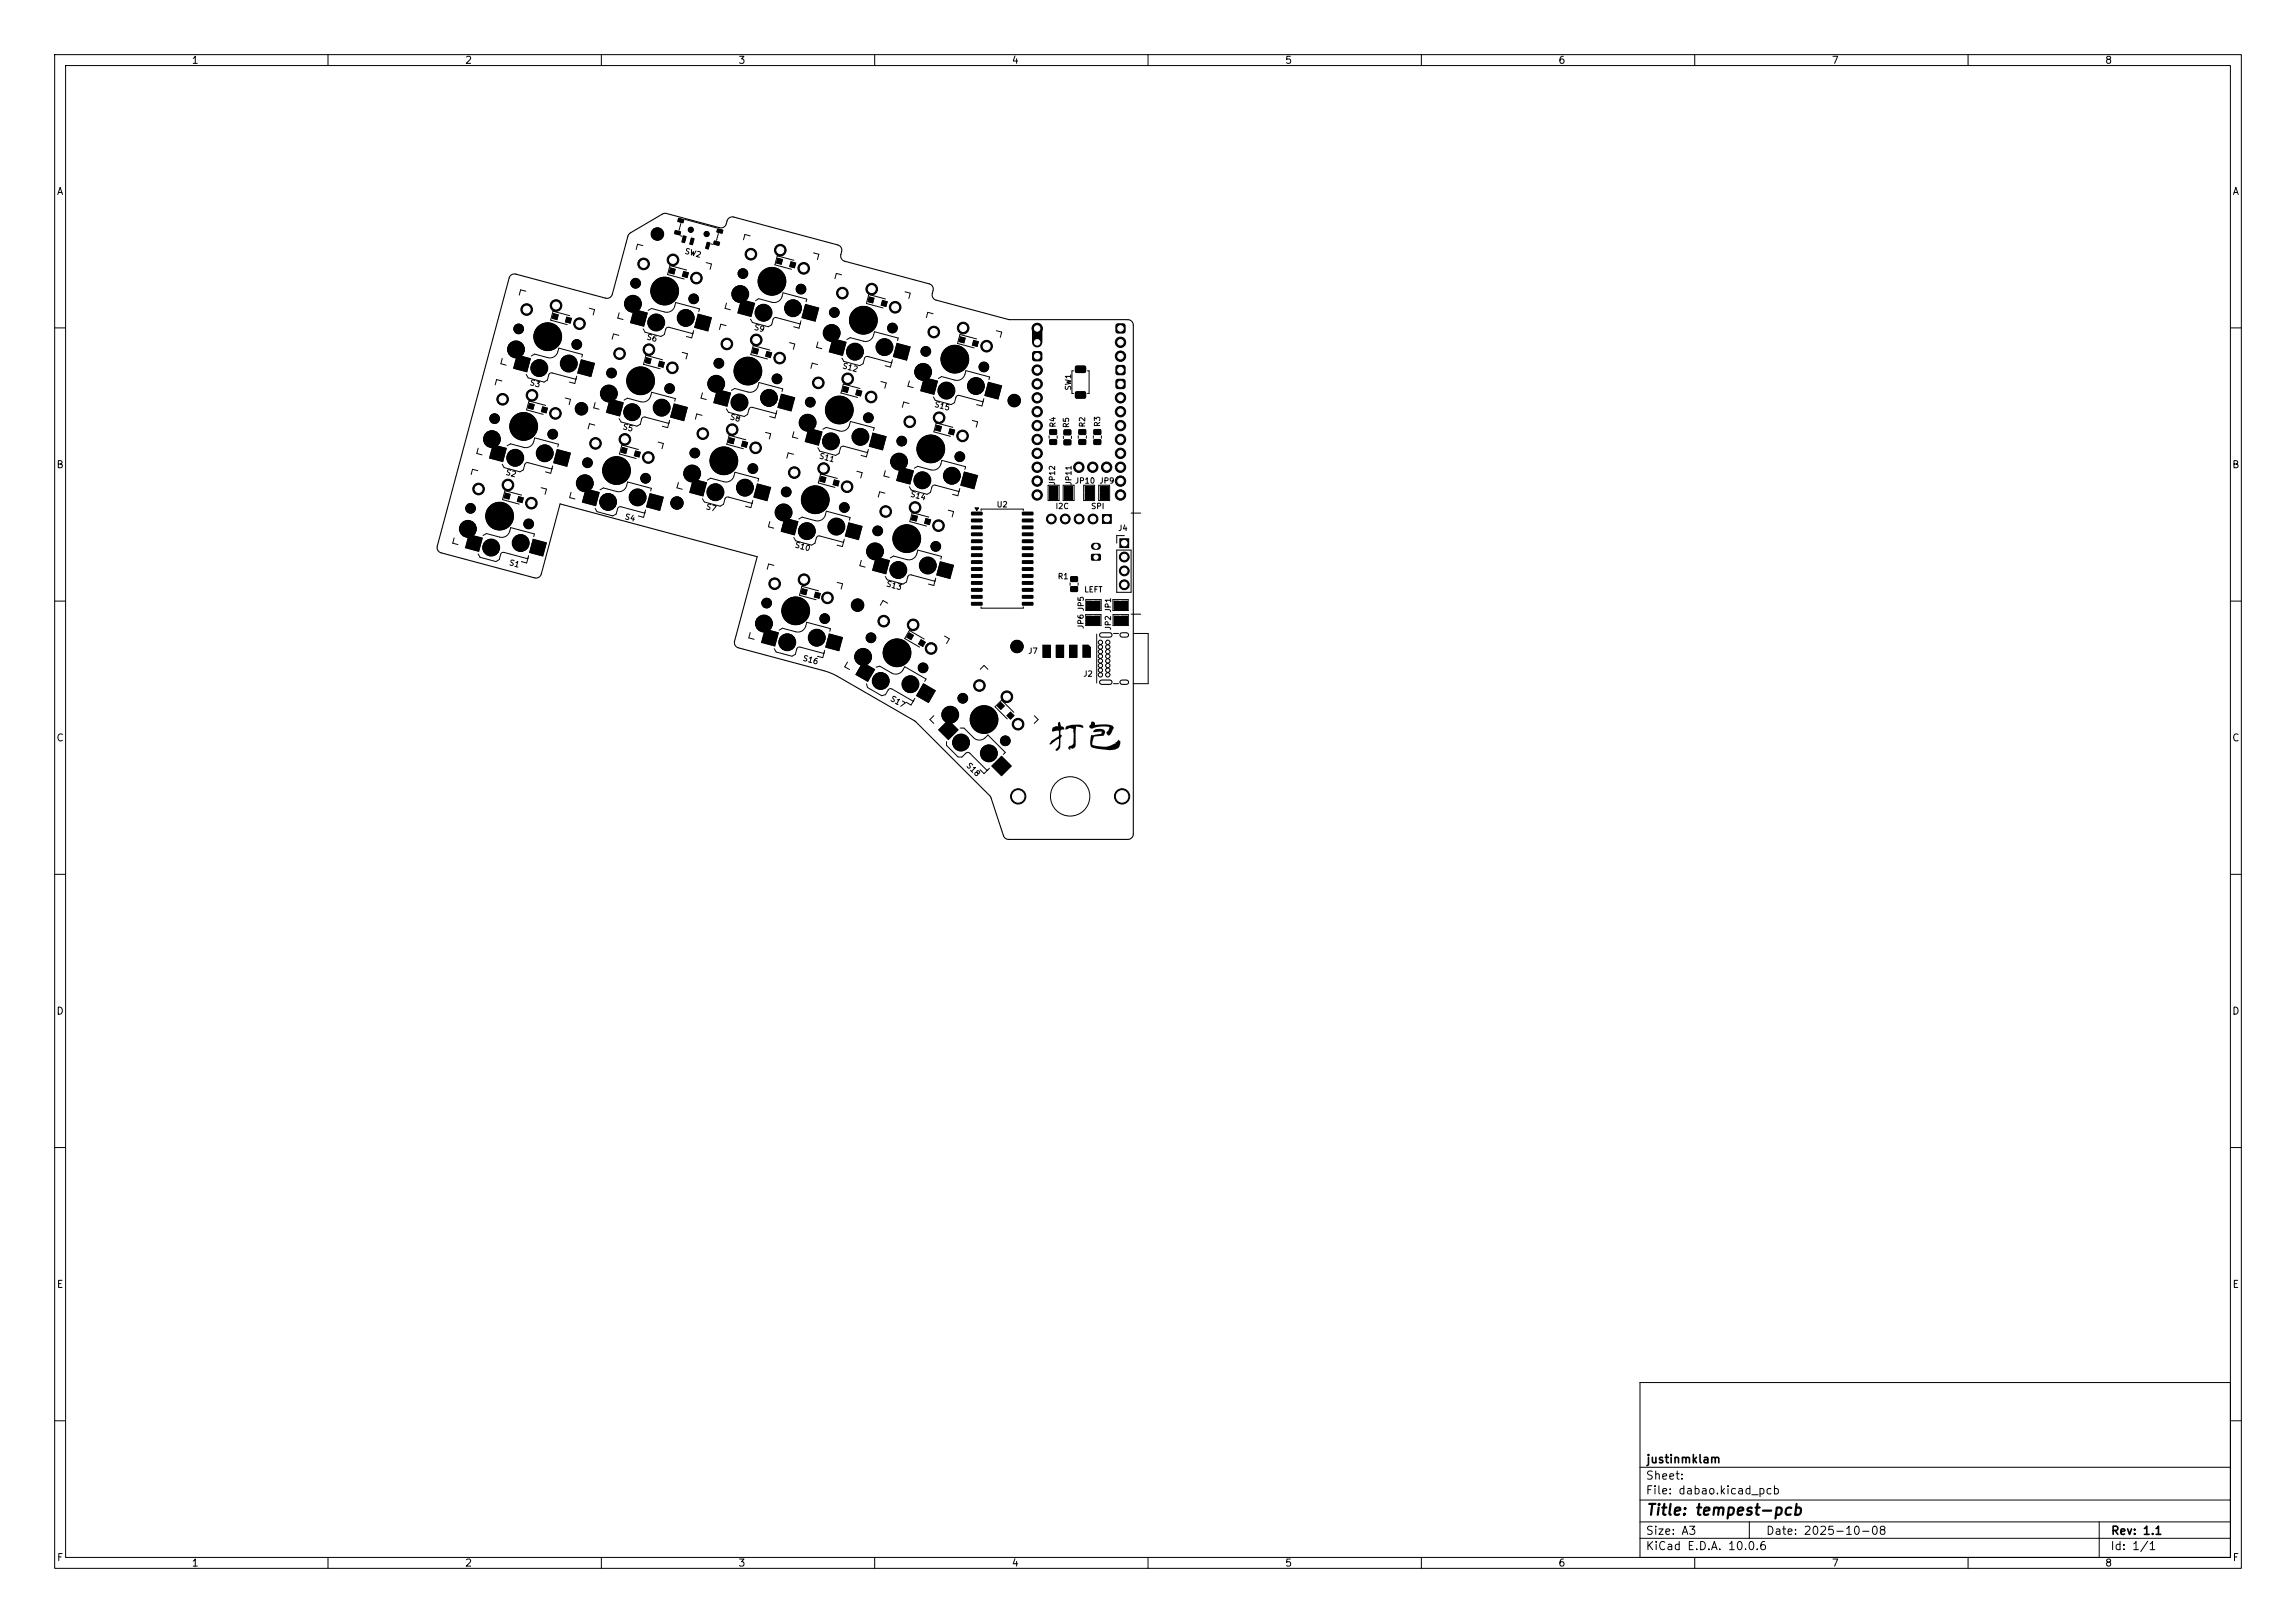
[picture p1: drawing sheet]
<svg xmlns="http://www.w3.org/2000/svg" width="420mm" height="297mm" viewBox="0 0 420 297" stroke-linecap="round" stroke-linejoin="round" font-family="sans-serif">
<defs><g id="words">
<text font-size="2" x="301" y="277.8">Title: tempest-pcb</text>
<g font-size="1.5">
<text x="301" y="268.1">justinmklam</text>
<text x="300.9" y="273.8">File: dabao.kicad_pcb</text>
<text x="300.9" y="271.1">Sheet:</text>
<text x="300.9" y="281.2">Size: A3</text>
<text x="322.9" y="281.2">Date: 2025-10-08</text>
<text x="386" y="281.2">Rev: 1.1</text>
<text x="300.9" y="284">KiCad E.D.A. 10.0.6</text>
<text x="385.9" y="284">Id: 1/1</text>
</g>
<g font-size="1.3">
<text x="35" y="12">1</text>
<text x="85" y="12">2</text>
<text x="135" y="12">3</text>
<text x="185" y="12">4</text>
<text x="235" y="12">5</text>
<text x="285" y="12">6</text>
<text x="335" y="12">7</text>
<text x="385" y="12">8</text>
<text x="10.3" y="36">A</text>
<text x="408.3" y="36">A</text>
<text x="10.2" y="86">B</text>
<text x="408.2" y="86">B</text>
<text x="10.2" y="136">C</text>
<text x="408.2" y="136">C</text>
<text x="10.2" y="186">D</text>
<text x="408.2" y="186">D</text>
<text x="10.3" y="236">E</text>
<text x="408.3" y="236">E</text>
<text x="10.3" y="286">F</text>
<text x="35" y="287">1</text>
<text x="85" y="287">2</text>
<text x="135" y="287">3</text>
<text x="185" y="287">4</text>
<text x="235" y="287">5</text>
<text x="285" y="287">6</text>
<text x="335" y="287">7</text>
<text x="385" y="287">8</text>
<text x="408.3" y="286">F</text>
</g>
<g font-size="1">
<text x="125" y="46.6" transform="rotate(15 125 46.6)">SW2</text>
<text x="118.1" y="62.3" transform="rotate(15 118.1 62.3)">S6</text>
<text x="137.7" y="60.5" transform="rotate(15 137.7 60.5)">S9</text>
<text x="96.7" y="70.7" transform="rotate(15 96.7 70.7)">S3</text>
<text x="153.9" y="67.6" transform="rotate(15 153.9 67.6)">S12</text>
<text x="196.2" y="71.6" transform="rotate(-90 196.2 71.6)">SW1</text>
<text x="133.3" y="76.9" transform="rotate(15 133.3 76.9)">S8</text>
<text x="170.7" y="74.6" transform="rotate(15 170.7 74.6)">S15</text>
<text x="113.7" y="78.7" transform="rotate(15 113.7 78.7)">S5</text>
<text x="193.3" y="78.3" transform="rotate(-90 193.3 78.3)">R4</text>
<text x="195.8" y="78.4" transform="rotate(-90 195.8 78.4)">R5</text>
<text x="198.7" y="78.3" transform="rotate(-90 198.7 78.3)">R2</text>
<text x="201.5" y="78.2" transform="rotate(-90 201.5 78.2)">R3</text>
<text x="92.3" y="87.1" transform="rotate(15 92.3 87.1)">S2</text>
<text x="149.6" y="84.1" transform="rotate(15 149.6 84.1)">S11</text>
<text x="193.2" y="88.9" transform="rotate(-90 193.2 88.9)">JP12</text>
<text x="196.2" y="88.9" transform="rotate(-90 196.2 88.9)">JP11</text>
<text x="196.5" y="88.7">JP10 JP9</text>
<text x="114" y="95.2" transform="rotate(15 114 95.2)">S4</text>
<text x="128.9" y="93.4" transform="rotate(15 128.9 93.4)">S7</text>
<text x="166.3" y="91.1" transform="rotate(15 166.3 91.1)">S14</text>
<text x="182.2" y="93.1">U2</text>
<text x="193" y="93.4">I2C</text>
<text x="199.5" y="93.4">SPI</text>
<text x="145.2" y="100.4" transform="rotate(15 145.2 100.4)">S10</text>
<text x="204.4" y="97.4">J4</text>
<text x="92.9" y="103.6" transform="rotate(15 92.9 103.6)">S1</text>
<text x="161.9" y="107.5" transform="rotate(15 161.9 107.5)">S13</text>
<text x="193.4" y="106.2">R1</text>
<text x="198.2" y="108.6">LEFT</text>
<text x="188" y="119.9">J7</text>
<text x="198.5" y="115.2" transform="rotate(-90 198.5 115.2)">JP6 JP5</text>
<text x="203.5" y="115.4" transform="rotate(-90 203.5 115.4)">JP2 JP1</text>
<text x="146.6" y="121.1" transform="rotate(15 146.6 121.1)">S16</text>
<text x="198.1" y="124.1">J2</text>
<text x="162.5" y="128.3" transform="rotate(30 162.5 128.3)">S17</text>
<text x="176.4" y="140.3" transform="rotate(45 176.4 140.3)">S18</text>
</g>
</g></defs>
<g fill="none" stroke="#000" stroke-width=".18">
<path d="M10 10h400v277h-400zM12 12h396v273h-396zM60 10v2M110 10v2M160 10v2M210 10v2M260 10v2M310 10v2M360 10v2M96.2 53.3l-1-.3-.2 1M104.2 57.8l-3-.9-.5 1.7 3.1 .8M107.8 56.4l1 .3-.3 .9"/>
<path d="M113.3 57.2l-.3 1 1 .3M117.6 44.9l-1-.2-.2 1M118.6 56.8l.6-.4 2.4 .7a1.5 1.5 0 0 0 1.8-1.1l.2-.6 4.3 1.1-.1 .5M124.5 43.1l.3 .1M124.5 40.9l-.3 1.2M125.3 40.1l5.9 1.6M125.6 49.4l-3-.8-.5 1.6 3.1 .9M129.2 48.1l.9 .2-.2 1M130 44.6l.4 .1M131.4 42.7l-.3 1.3M132.8 59.6l-.9-.3-.3 1M132.9 55.5l-.3 .9 1 .3"/>
<path d="M137.2 43.2l-.9-.3-.3 1M137.3 58.4l.3 .6 2.9 .8 .6-.4 .4-1 .3-.3 4.6 1.2M138.2 55l.6-.3 2.4 .6a1.5 1.5 0 0 0 1.9-1l.1-.7 4.4 1.1-.2 .5M145.2 47.6l-3-.8-.5 1.7 3.1 .8M146.5 58.7l-.3 1.4-1-.3M148.8 46.3l1 .2-.3 1M153.9 50.3l-.9-.3-.3 1M162 54.7l-3.1-.8-.4 1.6 3 .9M165.5 53.4l1 .3-.3 .9M170.7 57.4l-1-.2-.2 .9M10 60h2M91.8 69.7l-1-.2-.2 .9"/>
<path d="M91.9 65.6l-.3 1 1 .2M96.3 68.5l.3 .6 2.9 .8 .6-.3 .3-1.1 .4-.3 4.5 1.2M97.2 65.2l.6-.4 2.4 .6a1.5 1.5 0 0 0 1.8-1l.2-.7 4.4 1.2-.2 .5M99.8 74.2l-3-.8-.5 1.6 3.1 .8M103.4 72.8l1 .3-.3 .9M105.5 68.8l-.4 1.4-.9-.3M108.8 77.8l-1-.3-.2 1M108.9 73.7l-.3 .9 1 .3M113.2 61.4l-1-.3-.2 1M113.3 76.6l.3 .6 2.9 .8 .6-.4 .3-1 .4-.3 4.5 1.2M114.2 73.2l.6-.3 2.4 .6a1.5 1.5 0 0 0 1.8-1l.2-.7 4.3 1.1-.1 .5M117.7 60.2l.3 .6 2.9 .8 .6-.4 .3-1.1 .4-.2 4.5 1.2"/>
<path d="M121.2 65.8l-3-.8-.5 1.7 3.1 .8M122.5 76.9l-.4 1.4-.9-.3M124.8 64.5l.9 .2-.2 1M126.9 60.5l-.4 1.3-.9-.2M128.4 76l-.9-.2-.3 .9M128.5 71.9l-.3 1 1 .2M132.9 74.8l.3 .6 2.9 .8 .6-.3 .4-1.1 .3-.3 4.6 1.2M133.8 71.4l.6-.3 2.4 .6a1.5 1.5 0 0 0 1.9-1l.1-.7 4.4 1.2-.2 .4M140 79.1l1 .3-.3 .9M140.8 64.1l-3-.9-.5 1.7 3.1 .8M142.1 75.1l-.3 1.4-1-.3M144.4 62.7l1 .3-.3 .9"/>
<path d="M145.2 79l-.2 1 .9 .2M149.5 66.7l-.9-.2-.3 .9M149.6 62.6l-.2 1 .9 .2M150.5 78.6l.6-.4 2.4 .7a1.5 1.5 0 0 0 1.9-1.1l.2-.7 4.3 1.2-.1 .5M154 65.5l.4 .6 2.9 .8 .6-.3 .3-1.1 .4-.3 4.5 1.2M154.9 62.1l.6-.3 2.4 .6a1.5 1.5 0 0 0 1.9-1l.2-.7 4.3 1.2-.1 .4M157.3 71.1l-3-.8-.5 1.6 3.1 .8M161.1 69.8l1 .3-.3 .9M163.2 65.8l-.3 1.4-1-.3M166.3 73.8l-1-.2-.2 .9M166.3 69.7l-.2 1 1 .2M170.7 72.6l.4 .7 2.9 .7 .6-.3 .3-1.1 .4-.3 4.5 1.2"/>
<path d="M171.6 69.3l.7-.4 2.4 .7a1.5 1.5 0 0 0 1.8-1.1l.2-.7 4.3 1.2-.1 .5M174.3 78.2l-3-.8-.5 1.6 3.1 .8M177.9 76.9l.9 .3-.2 1M178.6 62l-3-.8-.4 1.7 3 .8M180 72.9l-.4 1.4-1-.3M182.3 60.5l.9 .3-.2 .9M191.9 79.7v.5M193.4 79.7v.5M194.5 79.8v.5M196 79.8v.5M196.4 67.9h-.3v4.1h.3M197.2 79.7v.5"/>
<path d="M198.7 79.7v.5M198.9 67.9h.3v4.1h-.3M200 79.7v.5M201.5 79.7v.5M408 60h2M83.1 98.4l-.3 1 1 .3M87.4 86.1l-1-.2-.2 .9M87.5 82l-.3 1 1 .2M88.4 98l.6-.4 2.4 .7a1.5 1.5 0 0 0 1.8-1.1l.2-.7 4.4 1.2-.2 .5M91.9 85l.3 .6 2.9 .7 .6-.3 .3-1.1 .4-.2 4.5 1.1M92.8 81.6l.6-.4 2.4 .7a1.5 1.5 0 0 0 1.8-1.1l.2-.7 4.4 1.2-.2 .5M95.4 90.6l-3-.8-.5 1.6 3.1 .8"/>
<path d="M99 89.2l1 .3-.3 1M101.1 85.3l-.4 1.3-.9-.3M104.5 90.1l-.3 1 1 .2M108.9 93l.3 .6 2.9 .8 .6-.3 .3-1.1 .4-.3 4.5 1.2M109.8 89.6l.6-.3 2.4 .6a1.5 1.5 0 0 0 1.8-1l.2-.7 4.3 1.2-.1 .4M116.8 82.3l-3-.9-.5 1.7 3.1 .8M118.1 93.3l-.4 1.4-.9-.3M120.4 80.9l.9 .3-.2 .9M124.1 88.3l-.3 1 1 .2M128.5 91.2l.3 .7 2.9 .7 .6-.3 .4-1.1 .3-.3 4.6 1.2M129.4 87.9l.6-.4 2.4 .7a1.5 1.5 0 0 0 1.9-1.1l.1-.7 4.4 1.2-.2 .5M136.4 80.5l-3-.8-.5 1.6 3.1 .8"/>
<path d="M137.7 91.5l-.3 1.4-1-.3M140.8 95.4l-.2 1 .9 .3M145.1 83.1l-.9-.2-.3 .9M145.2 98.4l.4 .6 2.9 .8 .6-.4 .3-1.1 .4-.2 4.5 1.1M146.1 95l.6-.4 2.4 .7a1.5 1.5 0 0 0 1.9-1.1l.2-.7 4.3 1.2-.1 .5M149.6 81.9l.4 .7 2.9 .7 .6-.3 .3-1.1 .4-.3 4.5 1.2M153.2 87.6l-3.1-.9-.4 1.7 3 .8M154.4 98.7l-.3 1.3-1-.2M156.7 86.2l1 .3-.3 1M158.8 82.2l-.3 1.4-1-.3M161.9 90.3l-1-.3-.2 1M161.9 86.1l-.2 1 1 .3"/>
<path d="M166.3 89.1l.4 .6 2.9 .8 .6-.4 .3-1 .4-.3 4.5 1.1M167.2 85.7l.7-.4 2.4 .7a1.5 1.5 0 0 0 1.8-1.1l.2-.7 4.3 1.2-.1 .5M169.9 94.6l-3-.8-.5 1.7 3.1 .8M173.5 93.4l.9 .2-.2 1M175.6 89.4l-.4 1.3-1-.2M178.3 92.9h.7l-.3 .5zM179.5 93.4v-.2h7.7v.2M191.7 88.8h2v2.8h-2zM194.5 88.8h2v2.8h-2zM198.2 88.8h2v2.8h-2zM201 88.8h2v2.8h-2zM205.7 98h-1.4v1.4"/>
<path d="M206.9 93.9h1.8M10 110h2M87.5 101.4l.3 .6 2.9 .8 .6-.4 .3-1.1 .4-.2 4.5 1.2M96.7 101.7l-.4 1.3-.9-.2M137.2 115.8l-.2 .9 .9 .3M141.6 103.5l-1-.3-.3 1M141.6 118.7l.4 .6 2.9 .8 .6-.4 .3-1 .4-.3 4.5 1.2M142.5 115.3l.6-.3 2.5 .6a1.5 1.5 0 0 0 1.8-1l.2-.7 4.3 1.1-.1 .5M149.7 108.1l-3-.8-.5 1.6 3.1 .9M150.9 119l-.4 1.4-1-.3M153.2 106.6l.9 .2-.2 1M157.5 102.6l-.2 .9 1 .3"/>
<path d="M161.9 105.5l.4 .6 2.9 .8 .6-.4 .3-1.1 .4-.2 4.5 1.2M162.4 110.4l-.9-.5-.5 .9M162.8 102.1l.7-.3 2.4 .6a1.5 1.5 0 0 0 1.8-1.1l.2-.6 4.3 1.1-.1 .5M169.1 116.9l-2.8-1.5-.8 1.4 2.7 1.6M171.2 105.8l-.4 1.3-1-.2M172.8 116.4l.8 .5-.5 .9M179.5 111v.3h7.7v-.3M195.7 106.7v.4M197.2 106.7v.4M198.6 112.5h2.8v2h-2.8zM198.6 109.7h2.8v2h-2.8zM200.6 116v9"/>
<path d="M203.6 109.7h2.8v2h-2.8zM203.6 112.5h2.8v2h-2.8zM203.7 115.9h.9M204.3 100.7h2.6v7.7h-2.6zM206.9 112.4h1.8M207.3 115.9h2.7v9.2h-2.7M408 110h2M155 121.2l-.5 .8 .9 .5M158.5 125.1l.2 .7 2.6 1.5 .7-.2 .5-.9 .5-.2 4 2.3M160.3 122.1l.6-.2 2.2 1.3a1.5 1.5 0 0 0 2.1-.6l.3-.6 3.9 2.3-.3 .4M167.3 127.8l-.7 1.2-.8-.5M170.8 131l-.7 .7 .7 .7"/>
<path d="M173.1 135.7v.7l2.2 2.1h.7l.8-.8h.4l3.4 3.3M175.6 133.2h.7l1.8 1.8a1.5 1.5 0 0 0 2.1 0l.5-.5 3.2 3.2-.4 .3M179.3 122.5l.7-.7 .7 .7M185.4 130.4l-2.2-2.3-1.2 1.2 2.2 2.3M189.2 131l.7 .7-.7 .7M203.7 125.1h.9M10 160h2M181 140.6l-1 1-.7-.7M408 160h2M10 210h2M408 210h2M300 253h108v32h-108z"/>
<path d="M10 260h2M300 278.5h108M300 274.5h108M300 268.5h108M320 278.5v3M384 278.5v6.5M408 260h2M60 285v2M110 285v2M160 285v2M210 285v2M260 285v2"/>
<path d="M300 281.5h108M310 285v2M360 285v2"/>
<circle cx="195.8" cy="145.7" r="3.6"/>
</g>
<g fill="#000">
<path d="M101.2 57.3l1 .3-.3 1-1-.3zM101.2 57.3l1 .3-.3 1-.9-.3zM103.6 57.9l1 .3-.2 1-1.1-.2zM103.6 58l1 .2-.3 1-.9-.3zM116 56.6l2.5 .6-.7 2.6-2.5-.7zM115.9 56.5l2.6 .7-.7 2.6-2.6-.7zM122.6 48.9l1 .3-.3 1-1-.2zM122.6 49l1 .2-.3 1-1-.3zM123.5 42.2l1 .2-.1 .6-1-.2zM123.4 42.1l1.1 .2-.1 .7-1.1-.2zM124.1 40l1 .2-.1 .6-1-.2zM124 39.9l1.1 .2-.1 .7-1.1-.2z"/>
<path d="M125 43.2l.5 .1-.3 1.1-.5-.1zM124.9 43.1l.7 .2-.4 1.2-.6-.2zM125 49.6l1 .3-.2 1-1.1-.3zM125 49.6l1 .3-.3 .9-.9-.2zM126.4 43.5l.6 .2-.4 1.1-.5-.2zM126.4 43.5l.6 .2-.4 1.2-.5-.2zM127.7 57.4l2.5 .7-.7 2.5-2.5-.7zM127.6 57.4l2.6 .7-.7 2.6-2.5-.7zM129.3 44.3l.6 .2-.4 1.1-.5-.2zM129.3 44.3l.6 .2-.4 1.2-.5-.3zM130.6 44.1l1 .2-.1 .6-1-.2zM130.6 44.1l1.1 .2-.1 .6-1.1-.2z"/>
<path d="M131.2 41.9l1 .2-.1 .6-1-.2zM131.2 41.8l1.1 .2-.1 .7-1.1-.2zM135.6 54.8l2.5 .7-.7 2.5-2.5-.7zM135.5 54.8l2.6 .6-.7 2.6-2.5-.7zM142.2 47.2l1 .2-.2 1.1-1.1-.3zM142.2 47.2l1 .3-.3 .9-.9-.2zM144.6 47.8l1.1 .3-.3 1-1.1-.3zM144.6 47.8l1 .3-.2 1-1-.3zM147.3 55.7l2.5 .6-.7 2.5-2.5-.6zM147.3 55.6l2.6 .7-.7 2.6-2.6-.7zM158.9 54.2l1.1 .3-.3 1-1-.2zM159 54.3l.9 .2-.2 1-1-.3z"/>
<path d="M161.3 54.9l1.1 .3-.3 1-1-.3zM161.4 54.9l1 .3-.3 .9-1-.2zM94.6 64.9l2.5 .7-.7 2.5-2.5-.7zM94.5 64.9l2.6 .7-.7 2.5-2.6-.6zM96.8 73.7l1 .3-.3 1-1-.3zM96.8 73.7l1 .3-.3 1-.9-.3zM99.2 74.4l1 .2-.2 1.1-1.1-.3zM99.2 74.4l1 .3-.3 .9-.9-.2zM106.3 65.8l2.5 .7-.7 2.5-2.5-.7zM106.3 65.8l2.5 .6-.6 2.6-2.6-.7zM111.6 73l2.5 .7-.7 2.5-2.5-.7zM111.5 73l2.6 .6-.7 2.6-2.6-.7z"/>
<path d="M118.2 65.4l1 .2-.3 1.1-1-.3zM118.2 65.4l1 .3-.3 .9-1-.2zM120.6 66l1 .3-.2 1-1.1-.3zM120.6 66l1 .3-.3 1-.9-.3zM123.3 73.9l2.5 .6-.7 2.5-2.5-.6zM123.2 73.8l2.6 .7-.7 2.6-2.5-.7zM131.2 71.2l2.5 .7-.7 2.5-2.5-.7zM131.1 71.2l2.6 .7-.7 2.5-2.5-.7zM137.8 63.6l1 .3-.2 1-1.1-.3zM137.8 63.6l1 .3-.3 .9-.9-.2zM140.2 64.2l1.1 .3-.3 1-1.1-.2zM140.2 64.3l1 .2-.2 1-1-.3z"/>
<path d="M142.9 72.1l2.5 .6-.7 2.6-2.5-.7zM142.9 72l2.6 .7-.7 2.6-2.6-.7zM147.9 78.3l2.6 .7-.7 2.6-2.6-.7zM152.3 61.9l2.5 .7-.7 2.5-2.5-.7zM152.3 61.9l2.6 .7-.7 2.5-2.6-.7zM154.3 70.6l1 .3-.2 1-1.1-.3zM154.3 70.7l1 .2-.3 1-.9-.3zM156.7 71.3l1 .2-.2 1.1-1.1-.3zM156.7 71.3l1 .3-.3 .9-.9-.2zM159.6 79.2l2.6 .6-.7 2.6-2.6-.7zM164 62.8l2.5 .6-.6 2.6-2.5-.7zM164 62.7l2.6 .7-.7 2.6-2.6-.7z"/>
<path d="M169 69l2.5 .7-.6 2.5-2.5-.7zM169 69l2.6 .7-.7 2.6-2.6-.7zM171.3 77.7l1 .3-.3 1-1-.2zM171.3 77.8l1 .2-.3 1-.9-.3zM173.7 78.4l1 .2-.2 1.1-1.1-.3zM173.7 78.4l1 .3-.3 .9-.9-.2zM175.6 61.6l1.1 .2-.3 1.1-1.1-.3zM175.6 61.6l1 .2-.2 1-1-.2zM178 62.2l1.1 .3-.3 1-1-.3zM178.1 62.2l.9 .3-.2 1-1-.3zM180.8 69.9l2.5 .7-.7 2.5-2.5-.7zM180.7 69.9l2.6 .6-.7 2.6-2.6-.7z"/>
<path d="M188.9 64.4l.4-.2h1l.2 .2 .2 .3v1l-.2 .3-.3 .1h-1l-.3-.1-.1-.4v-1zM192 78.6h1.2l.1 .2v.6l-.2 .2h-1l-.2-.3zM192 78.6h1.3l.1 .2-.1 .7-.2 .1h-1.1l-.1-.3zM194.6 78.7l1.2-.1 .2 .3-.1 .6-.2 .1h-1l-.1-.2zM194.6 78.7l.2-.1h1.1l.1 .3-.1 .7-.2 .1-1.1-.1-.1-.2zM196.7 71.8l.3-.2 1.5 .1 .2 .3-.1 .8-.3 .1h-1.5l-.1-.3zM196.7 67.1l.3-.2 1.5 .1 .2 .3-.1 .8-.3 .1h-1.5l-.1-.3zM196.8 71.6h1.7l.2 .4-.1 .8-.3 .2-1.5-.1-.2-.3v-.8zM196.8 66.9h1.7l.2 .4-.1 .8-.3 .2-1.5-.1-.2-.3v-.8zM197.3 78.6h1.2l.2 .2v.6l-.3 .2h-1l-.1-.3zM197.4 78.6h1.2l.1 .2v.7l-.3 .1h-1l-.2-.3zM200.1 78.6h1.2l.1 .2v.6l-.2 .2h-1l-.2-.3z"/>
<path d="M200 78.6l.3-.1 1 .1 .2 .2-.1 .7-.2 .1h-1.1l-.1-.3zM204.2 66.9l.3-.1h1l.3 .1 .1 .4v1l-.1 .2-.4 .2h-1l-.2-.2-.2-.3v-1zM204.2 69.5l.3-.2h1l.3 .2 .1 .3v1l-.1 .3-.4 .1h-1l-.2-.1-.2-.4v-1zM204.2 59.3l.3-.1h1l.3 .1 .1 .4v1l-.1 .2-.4 .2-1-.1-.2-.1-.2-.3v-1.1zM85.7 97.7l2.6 .7-.7 2.6-2.6-.7zM90.2 81.3l2.5 .7-.7 2.5-2.5-.6zM90.1 81.3l2.6 .7-.7 2.6-2.6-.7zM92.4 90.1l1 .3-.3 1-1-.2zM92.4 90.2l1 .2-.3 1-.9-.3zM94.8 90.8l1 .2-.2 1.1-1.1-.3zM94.8 90.8l1 .3-.3 .9-.9-.2zM97.5 98.6l2.5 .7-.6 2.6-2.6-.7z"/>
<path d="M101.9 82.2l2.5 .7-.7 2.5-2.5-.7zM101.9 82.2l2.5 .7-.6 2.5-2.6-.7zM107.2 89.4l2.5 .7-.7 2.5-2.5-.7zM107.1 89.4l2.6 .7-.7 2.5-2.6-.7zM113.8 81.8l1 .3-.3 1-1-.3zM113.8 81.8l1 .3-.3 .9-1-.2zM116.2 82.4l1 .3-.2 1-1.1-.2zM116.2 82.5l1 .2-.3 1-.9-.3zM118.9 90.3l2.5 .6-.7 2.6-2.5-.7zM118.8 90.2l2.6 .7-.7 2.6-2.5-.7zM126.8 87.6l2.5 .7-.7 2.5-2.5-.7zM126.7 87.6l2.6 .7-.7 2.6-2.5-.7z"/>
<path d="M133.4 80l1 .3-.2 1-1.1-.3zM133.4 80l1 .3-.3 1-.9-.3zM135.8 80.7l1.1 .2-.3 1.1-1.1-.3zM135.8 80.7l1 .2-.2 1-1-.2zM138.5 88.5l2.5 .7-.7 2.5-2.5-.7zM138.5 88.5l2.6 .6-.7 2.6-2.6-.7zM143.5 94.8l2.5 .6-.7 2.5-2.5-.6zM143.5 94.7l2.6 .7-.7 2.6-2.6-.7zM147.9 78.3l2.5 .7-.7 2.5-2.5-.7zM150.1 87.1l1.1 .2-.3 1.1-1-.3zM150.2 87.1l.9 .3-.2 .9-1-.2zM152.5 87.7l1.1 .3-.3 1-1-.2z"/>
<path d="M152.6 87.8l1 .2-.3 1-1-.3zM155.2 95.6l2.5 .7-.6 2.5-2.5-.7zM155.2 95.6l2.6 .7-.7 2.5-2.6-.6zM159.6 79.2l2.5 .7-.6 2.5-2.5-.7zM164.6 85.5l2.5 .6-.6 2.5-2.5-.6zM164.6 85.4l2.6 .7-.7 2.6-2.6-.7zM166.9 94.2l1 .2-.3 1.1-1-.3zM166.9 94.2l1 .2-.3 1-.9-.2zM169.3 94.8l1 .3-.2 1-1.1-.3zM169.3 94.8l1 .3-.3 1-.9-.3zM176.4 86.3l2.5 .7-.7 2.5-2.5-.7zM176.3 86.3l2.6 .7-.7 2.5-2.6-.6z"/>
<path d="M177.7 93.7l1.9-.1 .1 .6-.2 .1h-1.8l-.1-.2zM177.7 95l1.9-.1 .1 .6-.2 .1h-1.8l-.1-.2zM177.7 96.2h1.9l.1 .5-.2 .2-1.8-.1-.1-.1zM177.7 97.5l1.9-.1 .1 .6-.2 .1h-1.8l-.1-.2zM177.7 98.8l1.9-.1 .1 .6-.2 .1h-1.8l-.1-.2zM177.7 93.7h1.9l.1 .5-2 .1zM177.7 95h1.9l.1 .5h-2zM177.7 96.3l1.9-.1 .1 .5-2 .1zM177.7 97.5h1.9l.1 .5-2 .1zM177.7 98.8h1.9l.1 .5h-2zM178.3 92.9h.7l-.3 .5zM187 98.8l1.9-.1 .1 .6-.2 .1h-1.8l-.1-.2z"/>
<path d="M187 97.5l1.9-.1 .1 .6-.2 .1h-1.8l-.1-.2zM187 96.2h1.9l.1 .5-.2 .2-1.8-.1-.1-.1zM187 95l1.9-.1 .1 .6-.2 .1h-1.8l-.1-.2zM187 93.7l1.9-.1 .1 .6-.2 .1h-1.8l-.1-.2zM187 98.8h1.9l.1 .5h-2zM187 97.5h1.9l.1 .5-2 .1zM187 96.3l1.9-.1 .1 .5-2 .1zM187 95h1.9l.1 .5h-2zM187 93.7h1.9l.1 .5-2 .1zM192 80.4h1.2l.1 .2v.6l-.2 .2h-1l-.2-.3zM191.9 80.5l.3-.2 1.1 .1 .1 .2-.1 .7-.2 .1h-1.1l-.1-.3zM192 89h1.5v2.4h-1.5z"/>
<path d="M191.9 88.9h1.6v1.1l-.8 .5-.8-.5zM191.9 90.2l.8 .5 .8-.5v1.3h-1.6zM194.6 80.5h1.2l.2 .2-.1 .6-.2 .2-1-.1-.1-.2zM194.6 80.5l.2-.1h1.1l.1 .3-.1 .7-.2 .1h-1.1l-.1-.3zM194.7 89h1.5v2.4h-1.5zM194.7 88.9h1.6v1.1l-.8 .5-.8-.5zM194.7 90.2l.8 .5 .8-.5v1.3h-1.6zM197.3 80.4h1.2l.2 .2v.6l-.3 .2h-1l-.1-.3zM197.4 80.4h1.2l.1 .2v.7l-.3 .1h-1l-.2-.3zM198.5 89h1.5v2.4h-1.5zM198.4 88.9h1.6v1.1l-.8 .5-.8-.5zM198.4 90.2l.8 .5 .8-.5v1.3h-1.6z"/>
<path d="M200.1 80.4h1.2l.1 .2v.6l-.2 .2h-1l-.2-.3zM200 80.5l.3-.2 1 .1 .2 .2-.1 .7-.2 .1h-1.1l-.1-.3zM201.6 94.1h1.8v1.8h-1.8zM201.2 89h1.5v2.4h-1.5zM201.2 88.9h1.6v1.1l-.8 .5-.8-.5zM201.2 90.2l.8 .5 .8-.5v1.3h-1.6zM204.8 98.5h1.7v1.8h-1.7zM85.8 97.8l2.5 .6-.7 2.5-2.5-.6zM97.5 98.6l2.5 .7-.7 2.5-2.5-.7zM139.9 115.1l2.5 .7-.6 2.5-2.5-.7zM139.9 115.1l2.6 .6-.7 2.6-2.6-.7zM146.7 107.6l1 .3-.2 1-1.1-.2z"/>
<path d="M146.7 107.7l1 .2-.3 1-.9-.3zM149.1 108.3l1.1 .3-.3 1-1.1-.3zM149.2 108.3l.9 .3-.2 .9-1-.2zM151.7 116l2.5 .6-.7 2.5-2.5-.6zM151.6 115.9l2.6 .7-.7 2.6-2.6-.7zM160.2 101.9l2.5 .6-.6 2.6-2.5-.7zM160.2 101.8l2.6 .7-.7 2.6-2.6-.7zM166.3 115.7l.9 .5-.5 1-1-.6zM166.3 115.8l.9 .5-.5 .8-.9-.5zM168.4 117l1 .5-.6 .9-.9-.5zM168.5 117l.8 .5-.5 .9-.8-.5zM172 102.7l2.5 .7-.7 2.5-2.5-.6z"/>
<path d="M171.9 102.7l2.6 .7-.7 2.6-2.6-.7zM177.7 100h1.9l.1 .5-.2 .2h-1.8l-.1-.2zM177.7 101.3h1.9l.1 .5-.2 .1h-1.8l-.1-.2zM177.7 102.6l1.9-.1 .1 .6-.2 .1h-1.8l-.1-.2zM177.7 103.8h1.9l.1 .6-.2 .1h-1.8l-.1-.2zM177.7 105.1h1.9l.1 .5-.2 .2-1.8-.1-.1-.1zM177.7 106.4l1.9-.1 .1 .6-.2 .1h-1.8l-.1-.2zM177.7 107.7l1.9-.1 .1 .6-.2 .1h-1.8l-.1-.2zM177.7 108.9h1.9l.1 .5-.2 .2-1.8-.1-.1-.1zM177.7 110.2l1.9-.1 .1 .6-.2 .1h-1.8l-.1-.2zM177.7 100.1l1.9-.1 .1 .5-2 .1zM177.7 101.3h1.9l.1 .5-2 .1z"/>
<path d="M177.7 102.6h1.9l.1 .5-2 .1zM177.7 103.9l1.9-.1 .1 .5-2 .1zM177.7 105.1h1.9l.1 .5-2 .1zM177.7 106.4h1.9l.1 .5-2 .1zM177.7 107.7h1.9l.1 .5h-2zM177.7 109l1.9-.1 .1 .5-2 .1zM177.7 110.2h1.9l.1 .5-2 .1zM187 110.2l1.9-.1 .1 .6-.2 .1h-1.8l-.1-.2zM187 108.9h1.9l.1 .5-.2 .2-1.8-.1-.1-.1zM187 107.7l1.9-.1 .1 .6-.2 .1h-1.8l-.1-.2zM187 106.4l1.9-.1 .1 .6-.2 .1h-1.8l-.1-.2zM187 105.1h1.9l.1 .5-.2 .2-1.8-.1-.1-.1z"/>
<path d="M187 103.8h1.9l.1 .6-.2 .1h-1.8l-.1-.2zM187 102.6l1.9-.1 .1 .6-.2 .1h-1.8l-.1-.2zM187 101.3h1.9l.1 .5-.2 .1h-1.8l-.1-.2zM187 100h1.9l.1 .5-.2 .2h-1.8l-.1-.2zM187 110.2h1.9l.1 .5-2 .1zM187 109l1.9-.1 .1 .5-2 .1zM187 107.7h1.9l.1 .5h-2zM187 106.4h1.9l.1 .5-2 .1zM187 105.1h1.9l.1 .5-2 .1zM187 103.9l1.9-.1 .1 .5-2 .1zM187 102.6h1.9l.1 .5-2 .1zM187 101.3h1.9l.1 .5-2 .1z"/>
<path d="M187 100.1l1.9-.1 .1 .5-2 .1zM190.7 118h1.5v2.3h-1.5zM190.7 118h1.5v2.4l-1.5-.1zM193.2 118h1.4v2.3h-1.4zM193.1 118h1.6l-.1 2.4-1.5-.1zM195.6 118h1.5v2.3h-1.5zM195.8 105.5h1.2l.2 .2v.6l-.3 .2h-1l-.1-.3zM195.8 107.4l1.2-.1 .2 .2v.7l-.3 .1h-1l-.1-.2zM195.8 105.5l.2-.1 1.1 .1 .1 .2v.7l-.3 .1h-1l-.2-.3zM195.8 107.4l.2-.2 1.1 .1 .1 .2v.7l-.3 .2-1-.1-.2-.2zM195.6 118h1.5v2.4l-1.5-.1zM198.1 118h1l.4 .5v1.8h-1.4z"/>
<path d="M198.7 112.7h1.1l.5 .8-.5 .8h-1.1zM198.8 109.9h1l.5 .8-.5 .8h-1zM199.6 101.5l.2-.2 1.5 .1 .1 .2-.1 .9-.2 .1h-1.4l-.2-.3zM198.8 112.7h2.4v1.5h-2.4zM198.8 110h2.5v1.5h-2.5zM200 112.7h1.3v1.6h-1.3l.5-.8zM200.1 109.9h1.2v1.6h-1.2l.4-.8zM203.7 109.9h1.1l.5 .8-.5 .8h-1.1zM203.7 112.7h1.1l.5 .8-.5 .8h-1.1zM203.7 110h2.5v1.5h-2.5zM203.8 112.7h2.4v1.5h-2.4zM205 109.9h1.2v1.6h-1.2l.5-.8z"/>
<path d="M205 112.7h1.3v1.6h-1.3l.5-.8zM157.8 121.2l2.2 1.3-1.3 2.3-2.2-1.3zM157.8 121.2l2.3 1.3-1.3 2.3-2.4-1.3zM168.9 125.1l2.3 1.3-1.3 2.2-2.3-1.3zM168.9 125l2.3 1.4-1.3 2.3-2.3-1.4zM171.6 133.6l1.9-1.9 1.8 1.9-1.8 1.8zM171.6 133.5l1.9-1.8 1.9 1.9-1.9 1.9zM183 128.4l.8 .8-.7 .7-.8-.7zM181.3 140.1l1.9-1.8 1.9 1.9-1.9 1.9zM182.4 129.2l.7-.7 .7 .7-.7 .7zM184.1 130.9l.7-.7 .8 .8-.8 .7zM184.8 130.2l.7 .8-.7 .7-.7-.7z"/>
<path d="M192.6 133.2l.5-.3h.5l-.1-.5 .2-.3h.2l.1 .4a.41 .41 0 0 0 .5 .5l.2 .5a.63 .63 0 0 0-.7 .3 .63 .63 0 0 0 .1 .7l.1 .2a1.04 1.04 0 0 0-.2 1.1 1.18 1.18 0 0 1-.8 1.6l-.1-.1a1.91 1.91 0 0 0 .6-2.1l-1 .6a.52 .52 0 0 1-.7 .3l.1-.1a2.92 2.92 0 0 1 1.4-1.2 .92 .92 0 0 0 .2-1.1l-1.2 .2-.1-.3zM195 132.9a4.6 4.6 0 0 1 3.1-.1v.4l-1.3-.2v3.3l-.2 .5-.4 .2h-.5l.1 .2-.4-.3h.1v.1v-.1h.2l-.3-.1h.5h-.5v-.1l.2-.2a.81 .81 0 0 0 .8-1.1l-.1-2-.3-.1a1.01 1.01 0 0 0-1 .2l-.1-.2zM198 118h1.1l.4 .4v1.9h-1.5zM199.7 132.1a.59 .59 0 0 1 .7 .6l1.7-.1a1.72 1.72 0 0 1 1.6 .5v.3a1.82 1.82 0 0 1-.9 1.2h-.1a.47 .47 0 0 1-.3-.5 .47 .47 0 0 1 .3-.4l.2-.6a4.7 4.7 0 0 0-3.2 .2 .41 .41 0 0 1-.4-.3 .41 .41 0 0 1 .2-.5zM200.1 133.6a1.9 1.9 0 0 1 1.9 .1l.1 .3-.2 .6-1.5 .2a.39 .39 0 0 0-.4 .5l-.2 1a4.1 4.1 0 0 0 3.9-.1l.5-.2h-.3l.6-.5h.2h-.2l.1-.2a.73 .73 0 0 1 .2 1.2 1.99 1.99 0 0 1-2.2 .7l-1.9-.2a1.29 1.29 0 0 1-1.2-.6v-1l.1-.9 1.8-.2 .1-.3-.1-.1-1.3 .1zM183.2 138.3l1.8 1.9-1.8 1.8-1.8-1.8z"/>
</g>
<g fill="#000" stroke="#000" stroke-width=".18">
<circle cx="96.3" cy="56.6" r="1.07"/>
<circle cx="101.7" cy="55.9" r="1.07"/>
<circle cx="106" cy="59.2" r="1.07"/>
<circle cx="115.8" cy="55.6" r="1.5"/>
<circle cx="115.8" cy="55.6" r="1.55"/>
<circle cx="116.3" cy="51.8" r=".9"/>
<circle cx="116.3" cy="51.8" r=".85"/>
<circle cx="117.7" cy="48.3" r="1.07"/>
<circle cx="120" cy="59" r="1.5"/>
<circle cx="120" cy="59" r="1.55"/>
<circle cx="120.3" cy="42.8" r="1.15"/>
<circle cx="120.3" cy="42.8" r="1.1"/>
<circle cx="121.6" cy="53.3" r="2.5"/>
<circle cx="121.6" cy="53.3" r="2.55"/>
<circle cx="123.1" cy="47.6" r="1.07"/>
<circle cx="125.4" cy="58.2" r="1.55"/>
<circle cx="125.4" cy="58.2" r="1.5"/>
<circle cx="126.4" cy="42" r=".43"/>
<circle cx="126.4" cy="42" r=".48"/>
<circle cx="126.9" cy="54.7" r=".9"/>
<circle cx="126.9" cy="54.7" r=".85"/>
<circle cx="127.4" cy="50.9" r="1.07"/>
<circle cx="129.3" cy="42.8" r=".42"/>
<circle cx="129.3" cy="42.8" r=".48"/>
<circle cx="135.4" cy="53.8" r="1.55"/>
<circle cx="135.4" cy="53.8" r="1.5"/>
<circle cx="135.9" cy="50.1" r=".9"/>
<circle cx="135.9" cy="50.1" r=".85"/>
<circle cx="137.4" cy="46.5" r="1.07"/>
<circle cx="139.7" cy="57.2" r="1.5"/>
<circle cx="139.7" cy="57.2" r="1.55"/>
<circle cx="141.2" cy="51.5" r="2.55"/>
<circle cx="141.2" cy="51.5" r="2.5"/>
<circle cx="142.7" cy="45.8" r="1.07"/>
<circle cx="145.1" cy="56.4" r="1.5"/>
<circle cx="145.1" cy="56.4" r="1.55"/>
<circle cx="146.5" cy="52.9" r=".85"/>
<circle cx="146.5" cy="52.9" r=".9"/>
<circle cx="147" cy="49.1" r="1.07"/>
<circle cx="152.6" cy="57.2" r=".9"/>
<circle cx="152.6" cy="57.2" r=".85"/>
<circle cx="154.1" cy="53.6" r="1.07"/>
<circle cx="157.9" cy="58.6" r="2.55"/>
<circle cx="157.9" cy="58.6" r="2.5"/>
<circle cx="159.5" cy="52.9" r="1.07"/>
<circle cx="163.7" cy="56.2" r="1.07"/>
<circle cx="90.5" cy="76.6" r=".85"/>
<circle cx="90.5" cy="76.6" r=".9"/>
<circle cx="91.9" cy="73.1" r="1.07"/>
<circle cx="94.4" cy="63.9" r="1.55"/>
<circle cx="94.4" cy="63.9" r="1.5"/>
<circle cx="94.9" cy="60.2" r=".9"/>
<circle cx="94.9" cy="60.2" r=".85"/>
<circle cx="95.8" cy="78" r="2.55"/>
<circle cx="95.8" cy="78" r="2.5"/>
<circle cx="97.3" cy="72.3" r="1.07"/>
<circle cx="98.6" cy="67.4" r="1.55"/>
<circle cx="98.6" cy="67.4" r="1.5"/>
<circle cx="100.2" cy="61.6" r="2.5"/>
<circle cx="100.2" cy="61.6" r="2.55"/>
<circle cx="101.1" cy="79.5" r=".9"/>
<circle cx="101.1" cy="79.5" r=".85"/>
<circle cx="101.6" cy="75.7" r="1.07"/>
<circle cx="104" cy="66.5" r="1.55"/>
<circle cx="104" cy="66.5" r="1.5"/>
<circle cx="105.5" cy="63" r=".85"/>
<circle cx="105.5" cy="63" r=".9"/>
<circle cx="106.4" cy="74.8" r="1.15"/>
<circle cx="106.4" cy="74.8" r="1.1"/>
<circle cx="111.4" cy="72" r="1.5"/>
<circle cx="111.4" cy="72" r="1.55"/>
<circle cx="111.9" cy="68.3" r=".9"/>
<circle cx="111.9" cy="68.3" r=".85"/>
<circle cx="113.3" cy="64.7" r="1.07"/>
<circle cx="115.6" cy="75.4" r="1.55"/>
<circle cx="115.6" cy="75.4" r="1.5"/>
<circle cx="117.2" cy="69.7" r="2.5"/>
<circle cx="117.2" cy="69.7" r="2.55"/>
<circle cx="118.7" cy="64" r="1.07"/>
<circle cx="121" cy="74.6" r="1.5"/>
<circle cx="121" cy="74.6" r="1.55"/>
<circle cx="122.5" cy="71.1" r=".9"/>
<circle cx="122.5" cy="71.1" r=".85"/>
<circle cx="123" cy="67.3" r="1.07"/>
<circle cx="128.6" cy="79.4" r="1.07"/>
<circle cx="131" cy="70.2" r="1.5"/>
<circle cx="131" cy="70.2" r="1.55"/>
<circle cx="131.5" cy="66.5" r=".85"/>
<circle cx="131.5" cy="66.5" r=".9"/>
<circle cx="133" cy="62.9" r="1.07"/>
<circle cx="133.9" cy="78.6" r="1.07"/>
<circle cx="135.3" cy="73.7" r="1.55"/>
<circle cx="135.3" cy="73.7" r="1.5"/>
<circle cx="136.8" cy="67.9" r="2.5"/>
<circle cx="136.8" cy="67.9" r="2.55"/>
<circle cx="138.3" cy="62.2" r="1.07"/>
<circle cx="140.7" cy="72.8" r="1.55"/>
<circle cx="140.7" cy="72.8" r="1.5"/>
<circle cx="142.1" cy="69.3" r=".9"/>
<circle cx="142.1" cy="69.3" r=".85"/>
<circle cx="142.6" cy="65.5" r="1.07"/>
<circle cx="147.7" cy="77.4" r="1.5"/>
<circle cx="147.7" cy="77.4" r="1.55"/>
<circle cx="148.2" cy="73.6" r=".9"/>
<circle cx="148.2" cy="73.6" r=".85"/>
<circle cx="149.7" cy="70.1" r="1.07"/>
<circle cx="152.1" cy="60.9" r="1.5"/>
<circle cx="152.1" cy="60.9" r="1.55"/>
<circle cx="153.5" cy="75" r="2.5"/>
<circle cx="153.5" cy="75" r="2.55"/>
<circle cx="155.1" cy="69.3" r="1.07"/>
<circle cx="156.4" cy="64.4" r="1.5"/>
<circle cx="156.4" cy="64.4" r="1.55"/>
<circle cx="157.4" cy="79.9" r="1.55"/>
<circle cx="157.4" cy="79.9" r="1.5"/>
<circle cx="158.8" cy="76.4" r=".85"/>
<circle cx="158.8" cy="76.4" r=".9"/>
<circle cx="159.3" cy="72.6" r="1.07"/>
<circle cx="161.8" cy="63.5" r="1.5"/>
<circle cx="161.8" cy="63.5" r="1.55"/>
<circle cx="163.2" cy="60" r=".9"/>
<circle cx="163.2" cy="60" r=".85"/>
<circle cx="166.4" cy="77.2" r="1.07"/>
<circle cx="168.9" cy="68.1" r="1.5"/>
<circle cx="168.9" cy="68.1" r="1.55"/>
<circle cx="169.3" cy="64.3" r=".9"/>
<circle cx="169.3" cy="64.3" r=".85"/>
<circle cx="170.8" cy="60.8" r="1.07"/>
<circle cx="171.8" cy="76.4" r="1.07"/>
<circle cx="173.1" cy="71.5" r="1.5"/>
<circle cx="173.1" cy="71.5" r="1.55"/>
<circle cx="174.7" cy="65.7" r="2.55"/>
<circle cx="174.7" cy="65.7" r="2.5"/>
<circle cx="176.1" cy="79.8" r="1.07"/>
<circle cx="176.2" cy="60" r="1.07"/>
<circle cx="178.5" cy="70.6" r="1.5"/>
<circle cx="178.5" cy="70.6" r="1.55"/>
<circle cx="180" cy="67.1" r=".9"/>
<circle cx="180" cy="67.2" r=".85"/>
<circle cx="180.5" cy="63.4" r="1.07"/>
<circle cx="185.5" cy="73.3" r="1.1"/>
<circle cx="185.5" cy="73.3" r="1.15"/>
<circle cx="189.7" cy="72.8" r=".95"/>
<circle cx="189.7" cy="75.3" r=".95"/>
<circle cx="189.7" cy="70.3" r=".95"/>
<circle cx="189.7" cy="77.9" r=".95"/>
<circle cx="189.7" cy="67.7" r=".95"/>
<circle cx="189.7" cy="60.1" r=".95"/>
<circle cx="205" cy="65.2" r=".95"/>
<circle cx="205" cy="72.8" r=".95"/>
<circle cx="205" cy="77.9" r=".95"/>
<circle cx="205" cy="62.6" r=".95"/>
<circle cx="205" cy="75.3" r=".95"/>
<circle cx="85.6" cy="96.8" r="1.5"/>
<circle cx="85.6" cy="96.8" r="1.55"/>
<circle cx="86.1" cy="93" r=".9"/>
<circle cx="86.1" cy="93" r=".85"/>
<circle cx="87.5" cy="89.5" r="1.07"/>
<circle cx="90" cy="80.4" r="1.55"/>
<circle cx="90" cy="80.4" r="1.5"/>
<circle cx="91.4" cy="94.5" r="2.5"/>
<circle cx="91.4" cy="94.5" r="2.55"/>
<circle cx="92.9" cy="88.8" r="1.07"/>
<circle cx="94.2" cy="83.8" r="1.55"/>
<circle cx="94.2" cy="83.8" r="1.5"/>
<circle cx="95.2" cy="99.4" r="1.55"/>
<circle cx="95.2" cy="99.4" r="1.5"/>
<circle cx="96.7" cy="95.9" r=".9"/>
<circle cx="96.7" cy="95.9" r=".85"/>
<circle cx="97.2" cy="92.1" r="1.07"/>
<circle cx="99.6" cy="82.9" r="1.5"/>
<circle cx="99.6" cy="82.9" r="1.55"/>
<circle cx="107" cy="88.4" r="1.5"/>
<circle cx="107" cy="88.4" r="1.55"/>
<circle cx="107.5" cy="84.7" r=".9"/>
<circle cx="107.5" cy="84.7" r=".85"/>
<circle cx="108.9" cy="81.1" r="1.07"/>
<circle cx="111.2" cy="91.9" r="1.5"/>
<circle cx="111.2" cy="91.9" r="1.55"/>
<circle cx="112.8" cy="86.1" r="2.55"/>
<circle cx="112.8" cy="86.1" r="2.5"/>
<circle cx="114.3" cy="80.4" r="1.07"/>
<circle cx="116.6" cy="91" r="1.5"/>
<circle cx="116.6" cy="91" r="1.55"/>
<circle cx="118.1" cy="87.5" r=".9"/>
<circle cx="118.1" cy="87.5" r=".85"/>
<circle cx="118.6" cy="83.7" r="1.07"/>
<circle cx="123.8" cy="92" r="1.15"/>
<circle cx="123.8" cy="92" r="1.1"/>
<circle cx="126.6" cy="86.7" r="1.55"/>
<circle cx="126.6" cy="86.7" r="1.5"/>
<circle cx="127.1" cy="82.9" r=".85"/>
<circle cx="127.1" cy="82.9" r=".9"/>
<circle cx="130.9" cy="90.1" r="1.55"/>
<circle cx="130.9" cy="90.1" r="1.5"/>
<circle cx="132.4" cy="84.3" r="2.55"/>
<circle cx="132.4" cy="84.3" r="2.5"/>
<circle cx="136.3" cy="89.2" r="1.55"/>
<circle cx="136.3" cy="89.2" r="1.5"/>
<circle cx="137.7" cy="85.7" r=".85"/>
<circle cx="137.7" cy="85.7" r=".9"/>
<circle cx="138.2" cy="81.9" r="1.07"/>
<circle cx="143.3" cy="93.8" r="1.55"/>
<circle cx="143.3" cy="93.8" r="1.5"/>
<circle cx="143.8" cy="90" r=".85"/>
<circle cx="143.8" cy="90" r=".9"/>
<circle cx="145.3" cy="86.5" r="1.07"/>
<circle cx="147.6" cy="97.2" r="1.55"/>
<circle cx="147.6" cy="97.2" r="1.5"/>
<circle cx="149.1" cy="91.4" r="2.55"/>
<circle cx="149.1" cy="91.4" r="2.5"/>
<circle cx="150.7" cy="85.7" r="1.07"/>
<circle cx="152" cy="80.8" r="1.5"/>
<circle cx="152" cy="80.8" r="1.55"/>
<circle cx="153" cy="96.4" r="1.5"/>
<circle cx="153" cy="96.4" r="1.55"/>
<circle cx="154.4" cy="92.9" r=".85"/>
<circle cx="154.4" cy="92.9" r=".9"/>
<circle cx="154.9" cy="89.1" r="1.07"/>
<circle cx="160.5" cy="97.1" r=".9"/>
<circle cx="160.5" cy="97.1" r=".85"/>
<circle cx="162" cy="93.6" r="1.07"/>
<circle cx="164.5" cy="84.5" r="1.5"/>
<circle cx="164.5" cy="84.5" r="1.55"/>
<circle cx="164.9" cy="80.7" r=".9"/>
<circle cx="164.9" cy="80.7" r=".85"/>
<circle cx="165.9" cy="98.6" r="2.55"/>
<circle cx="165.9" cy="98.6" r="2.5"/>
<circle cx="167.4" cy="92.9" r="1.07"/>
<circle cx="168.7" cy="87.9" r="1.5"/>
<circle cx="168.7" cy="87.9" r="1.55"/>
<circle cx="170.3" cy="82.1" r="2.5"/>
<circle cx="170.3" cy="82.1" r="2.55"/>
<circle cx="171.2" cy="100" r=".9"/>
<circle cx="171.2" cy="100" r=".85"/>
<circle cx="171.7" cy="96.2" r="1.07"/>
<circle cx="174.1" cy="87.1" r="1.55"/>
<circle cx="174.1" cy="87.1" r="1.5"/>
<circle cx="175.6" cy="83.6" r=".9"/>
<circle cx="175.6" cy="83.6" r=".85"/>
<circle cx="189.7" cy="90.6" r=".95"/>
<circle cx="189.7" cy="80.4" r=".95"/>
<circle cx="189.7" cy="88" r=".95"/>
<circle cx="189.7" cy="85.5" r=".95"/>
<circle cx="189.7" cy="83" r=".95"/>
<circle cx="192.3" cy="95" r=".9"/>
<circle cx="194.9" cy="95" r=".9"/>
<circle cx="197.3" cy="85.5" r=".95"/>
<circle cx="197.4" cy="95" r=".9"/>
<circle cx="199.9" cy="85.5" r=".95"/>
<circle cx="199.9" cy="95" r=".9"/>
<circle cx="202.4" cy="85.5" r=".95"/>
<circle cx="205" cy="83" r=".95"/>
<circle cx="205" cy="85.5" r=".95"/>
<circle cx="205" cy="88" r=".95"/>
<circle cx="205" cy="90.6" r=".95"/>
<circle cx="205" cy="80.4" r=".95"/>
<circle cx="89.8" cy="100.2" r="1.55"/>
<circle cx="89.8" cy="100.2" r="1.5"/>
<circle cx="139.7" cy="114.1" r="1.55"/>
<circle cx="139.7" cy="114.1" r="1.5"/>
<circle cx="140.2" cy="110.4" r=".9"/>
<circle cx="140.2" cy="110.4" r=".85"/>
<circle cx="141.7" cy="106.8" r="1.07"/>
<circle cx="144" cy="117.5" r="1.55"/>
<circle cx="144" cy="117.5" r="1.5"/>
<circle cx="145.5" cy="111.8" r="2.55"/>
<circle cx="145.5" cy="111.8" r="2.5"/>
<circle cx="147.1" cy="106.1" r="1.07"/>
<circle cx="149.4" cy="116.7" r="1.5"/>
<circle cx="149.4" cy="116.7" r="1.55"/>
<circle cx="150.9" cy="113.2" r=".9"/>
<circle cx="150.9" cy="113.2" r=".85"/>
<circle cx="151.4" cy="109.4" r="1.07"/>
<circle cx="156.9" cy="110.7" r="1.1"/>
<circle cx="156.9" cy="110.7" r="1.15"/>
<circle cx="159.3" cy="116.7" r=".9"/>
<circle cx="159.3" cy="116.7" r=".85"/>
<circle cx="160.1" cy="100.9" r="1.5"/>
<circle cx="160.1" cy="100.9" r="1.55"/>
<circle cx="161.7" cy="113.7" r="1.07"/>
<circle cx="164.1" cy="119.5" r="2.5"/>
<circle cx="164.1" cy="119.5" r="2.55"/>
<circle cx="164.3" cy="104.3" r="1.5"/>
<circle cx="164.3" cy="104.3" r="1.55"/>
<circle cx="167" cy="114.4" r="1.07"/>
<circle cx="169.7" cy="103.5" r="1.5"/>
<circle cx="169.7" cy="103.5" r="1.55"/>
<circle cx="170.3" cy="118.7" r="1.07"/>
<circle cx="186" cy="118.3" r="1.15"/>
<circle cx="186" cy="118.3" r="1.1"/>
<circle cx="201.3" cy="119.2" r=".4"/>
<circle cx="201.3" cy="117.5" r=".4"/>
<circle cx="201.3" cy="118.4" r=".4"/>
<circle cx="202.6" cy="119.2" r=".4"/>
<circle cx="202.6" cy="117.5" r=".4"/>
<circle cx="202.6" cy="118.4" r=".4"/>
<circle cx="205.7" cy="101.9" r=".9"/>
<circle cx="205.7" cy="104.5" r=".9"/>
<circle cx="205.7" cy="107" r=".9"/>
<circle cx="157.9" cy="120.2" r="1.5"/>
<circle cx="157.9" cy="120.2" r="1.55"/>
<circle cx="161.1" cy="124.6" r="1.55"/>
<circle cx="161.1" cy="124.6" r="1.5"/>
<circle cx="166.5" cy="125.2" r="1.55"/>
<circle cx="166.5" cy="125.2" r="1.5"/>
<circle cx="168.8" cy="122.2" r=".9"/>
<circle cx="168.8" cy="122.2" r=".85"/>
<circle cx="173.8" cy="130.8" r="1.5"/>
<circle cx="173.8" cy="130.8" r="1.55"/>
<circle cx="175.8" cy="135.9" r="1.55"/>
<circle cx="175.8" cy="135.9" r="1.5"/>
<circle cx="176.1" cy="127.8" r=".9"/>
<circle cx="176.1" cy="127.8" r=".85"/>
<circle cx="179.2" cy="125.5" r="1.07"/>
<circle cx="180" cy="131.7" r="2.5"/>
<circle cx="180" cy="131.7" r="2.55"/>
<circle cx="180.9" cy="137.9" r="1.55"/>
<circle cx="180.9" cy="137.9" r="1.5"/>
<circle cx="183.9" cy="135.6" r=".9"/>
<circle cx="183.9" cy="135.6" r=".85"/>
<circle cx="184.2" cy="127.5" r="1.07"/>
<circle cx="186.2" cy="132.5" r="1.07"/>
<circle cx="201.3" cy="122.6" r=".4"/>
<circle cx="201.3" cy="120.9" r=".4"/>
<circle cx="201.3" cy="123.5" r=".4"/>
<circle cx="201.3" cy="120.1" r=".4"/>
<circle cx="201.3" cy="121.8" r=".4"/>
<circle cx="202.6" cy="120.9" r=".4"/>
<circle cx="202.6" cy="122.6" r=".4"/>
<circle cx="202.6" cy="123.5" r=".4"/>
<circle cx="202.6" cy="120.1" r=".4"/>
<circle cx="202.6" cy="121.8" r=".4"/>
<circle cx="186.3" cy="145.7" r="1.4"/>
<circle cx="205.3" cy="145.7" r="1.4"/>
</g>
<path d="M201.5 116.2h1.5M205.3 116.2h.8M201.5 124.8h1.5M205.3 124.8h.8" fill="none" stroke="#000" stroke-width="1"/>
<path d="M189.7 60.1v2.5" fill="none" stroke="#000" stroke-width="1.9"/>
<path d="M200.2 100h.5" fill="none" stroke="#000" stroke-width="1.3"/>
<path d="M93.4 50.4l.4-.2h.6l16.4 4.4a1 1 0 0 0 1.2-.7l2.9-10.7 .4-.6 5.9-3.4 .5-.2 9.9 2.7a1 1 0 0 0 1.3-.7l.1-.6a1 1 0 0 1 1.2-.7l19 5.1a1 1 0 0 1 .8 1.2l-.2 .6a1 1 0 0 0 .7 1.2l15.5 4.1a1 1 0 0 1 .7 1.3l-.2 .5a1 1 0 0 0 .7 1.2l13.4 3.6h21.7a1 1 0 0 1 1 1v93.1a1 1 0 0 1-1 1h-21.8l-.4-.1-.5-.6-2.5-7.2-13.7-13.7-15-8.6-1.6-.6-15.7-4.2a1 1 0 0 1-.7-1.3l4.1-15.4-36-9.7-3.5 12.8a1 1 0 0 1-1.2 .7l-17.1-4.5a1 1 0 0 1-.7-1.3l13.1-49z" fill="none" stroke="#000" stroke-width=".2"/>
<g fill="#fff" stroke="#fff" stroke-width=".18">
<circle cx="201.3" cy="123.5" r=".2"/>
<circle cx="201.3" cy="122.6" r=".2"/>
<circle cx="201.3" cy="121.8" r=".2"/>
<circle cx="201.3" cy="120.9" r=".2"/>
<circle cx="201.3" cy="120.1" r=".2"/>
<circle cx="201.3" cy="119.2" r=".2"/>
<circle cx="201.3" cy="118.4" r=".2"/>
<circle cx="201.3" cy="117.5" r=".2"/>
<circle cx="202.6" cy="117.5" r=".2"/>
<circle cx="202.6" cy="118.4" r=".2"/>
<circle cx="202.6" cy="119.2" r=".2"/>
<circle cx="202.6" cy="120.1" r=".2"/>
<circle cx="202.6" cy="120.9" r=".2"/>
<circle cx="202.6" cy="121.8" r=".2"/>
<circle cx="202.6" cy="122.6" r=".2"/>
<circle cx="202.6" cy="123.5" r=".2"/>
<circle cx="205.7" cy="99.4" r=".5"/>
<circle cx="205.7" cy="101.9" r=".5"/>
<circle cx="205.7" cy="104.5" r=".5"/>
<circle cx="205.7" cy="107" r=".5"/>
<circle cx="186.3" cy="145.7" r="1.05"/>
<circle cx="205.3" cy="145.7" r="1.05"/>
<circle cx="92.9" cy="88.8" r=".63"/>
<circle cx="87.5" cy="89.5" r=".63"/>
<circle cx="97.2" cy="92.1" r=".63"/>
<circle cx="167" cy="114.4" r=".63"/>
<circle cx="161.7" cy="113.7" r=".63"/>
<circle cx="170.3" cy="118.7" r=".63"/>
<circle cx="101.7" cy="55.9" r=".63"/>
<circle cx="96.3" cy="56.6" r=".63"/>
<circle cx="106" cy="59.2" r=".63"/>
<circle cx="123.1" cy="47.6" r=".63"/>
<circle cx="117.7" cy="48.3" r=".63"/>
<circle cx="127.4" cy="50.9" r=".63"/>
<circle cx="202.5" cy="95" r=".5"/>
<circle cx="199.9" cy="95" r=".5"/>
<circle cx="197.4" cy="95" r=".5"/>
<circle cx="194.9" cy="95" r=".5"/>
<circle cx="192.3" cy="95" r=".5"/>
<circle cx="147.1" cy="106.1" r=".63"/>
<circle cx="141.7" cy="106.8" r=".63"/>
<circle cx="151.4" cy="109.4" r=".63"/>
<circle cx="167.4" cy="92.9" r=".63"/>
<circle cx="162" cy="93.6" r=".63"/>
<circle cx="171.7" cy="96.2" r=".63"/>
<circle cx="133.9" cy="78.6" r=".63"/>
<circle cx="128.6" cy="79.4" r=".63"/>
<circle cx="138.2" cy="81.9" r=".63"/>
<circle cx="150.7" cy="85.7" r=".63"/>
<circle cx="145.3" cy="86.5" r=".63"/>
<circle cx="154.9" cy="89.1" r=".63"/>
<circle cx="184.2" cy="127.5" r=".63"/>
<circle cx="179.2" cy="125.5" r=".63"/>
<circle cx="186.2" cy="132.5" r=".63"/>
<circle cx="159.5" cy="52.9" r=".63"/>
<circle cx="154.1" cy="53.6" r=".63"/>
<circle cx="163.7" cy="56.2" r=".63"/>
<circle cx="138.3" cy="62.2" r=".63"/>
<circle cx="133" cy="62.9" r=".63"/>
<circle cx="142.6" cy="65.5" r=".63"/>
<circle cx="171.8" cy="76.4" r=".63"/>
<circle cx="166.4" cy="77.2" r=".63"/>
<circle cx="176.1" cy="79.8" r=".63"/>
<circle cx="205" cy="62.6" r=".5"/>
<circle cx="205" cy="65.2" r=".5"/>
<circle cx="205" cy="67.7" r=".5"/>
<circle cx="205" cy="70.3" r=".5"/>
<circle cx="205" cy="72.8" r=".5"/>
<circle cx="205" cy="75.3" r=".5"/>
<circle cx="205" cy="77.9" r=".5"/>
<circle cx="205" cy="80.4" r=".5"/>
<circle cx="205" cy="83" r=".5"/>
<circle cx="205" cy="85.5" r=".5"/>
<circle cx="205" cy="88" r=".5"/>
<circle cx="205" cy="90.6" r=".5"/>
<circle cx="189.7" cy="62.6" r=".5"/>
<circle cx="189.7" cy="65.2" r=".5"/>
<circle cx="189.7" cy="67.7" r=".5"/>
<circle cx="189.7" cy="70.3" r=".5"/>
<circle cx="189.7" cy="72.8" r=".5"/>
<circle cx="189.7" cy="75.3" r=".5"/>
<circle cx="189.7" cy="77.9" r=".5"/>
<circle cx="189.7" cy="80.4" r=".5"/>
<circle cx="189.7" cy="83" r=".5"/>
<circle cx="189.7" cy="85.5" r=".5"/>
<circle cx="189.7" cy="88" r=".5"/>
<circle cx="189.7" cy="90.6" r=".5"/>
<circle cx="202.4" cy="85.5" r=".5"/>
<circle cx="199.9" cy="85.5" r=".5"/>
<circle cx="197.3" cy="85.5" r=".5"/>
<circle cx="205" cy="60.1" r=".5"/>
<circle cx="189.7" cy="60.1" r=".5"/>
<circle cx="200.5" cy="102" r=".37"/>
<circle cx="200.5" cy="100" r=".38"/>
<circle cx="118.7" cy="64" r=".63"/>
<circle cx="113.3" cy="64.7" r=".63"/>
<circle cx="123" cy="67.3" r=".63"/>
<circle cx="155.1" cy="69.3" r=".63"/>
<circle cx="149.7" cy="70.1" r=".63"/>
<circle cx="159.3" cy="72.6" r=".63"/>
<circle cx="176.2" cy="60" r=".63"/>
<circle cx="170.8" cy="60.8" r=".63"/>
<circle cx="180.5" cy="63.4" r=".63"/>
<circle cx="142.7" cy="45.8" r=".63"/>
<circle cx="137.4" cy="46.5" r=".63"/>
<circle cx="147" cy="49.1" r=".63"/>
<circle cx="114.3" cy="80.4" r=".63"/>
<circle cx="108.9" cy="81.1" r=".63"/>
<circle cx="118.6" cy="83.7" r=".63"/>
<circle cx="97.3" cy="72.3" r=".63"/>
<circle cx="91.9" cy="73.1" r=".63"/>
<circle cx="101.6" cy="75.7" r=".63"/>
</g>
<path d="M201.5 116.2h1.5M205.3 116.2h.8M201.5 124.8h1.5M205.3 124.8h.8" fill="none" stroke="#fff" stroke-width=".6"/>
<use href="#words"/>
</svg>
